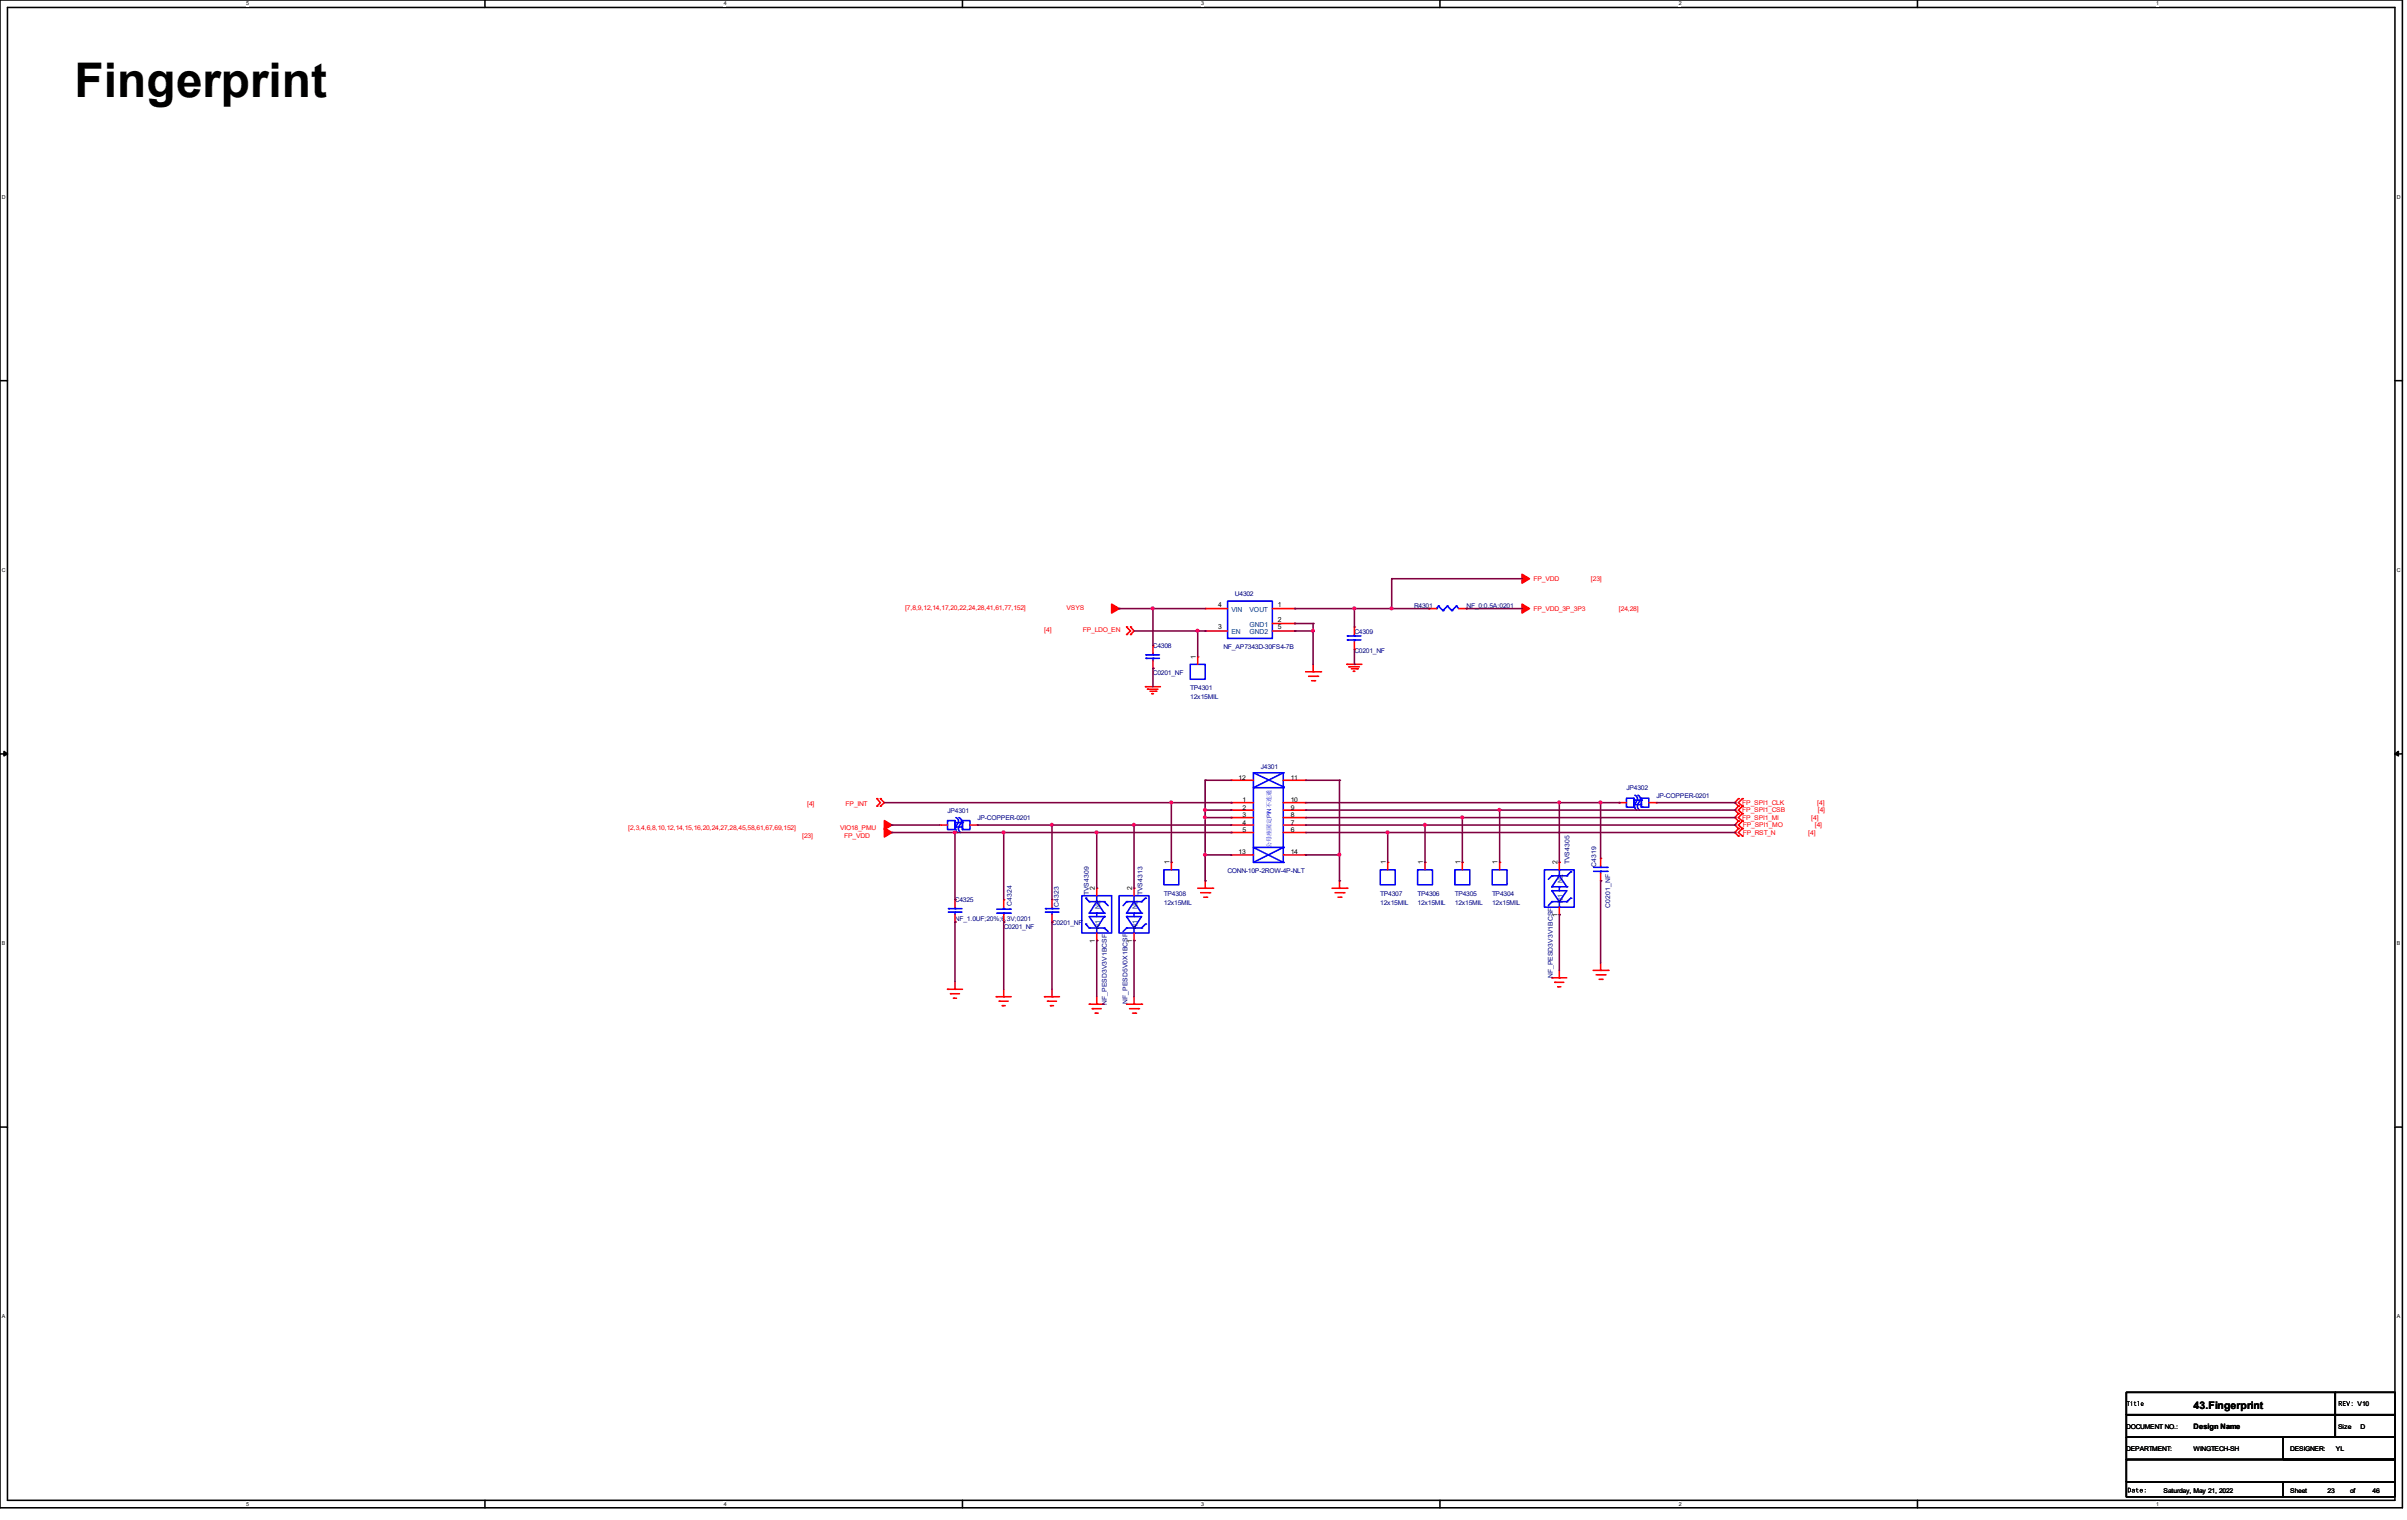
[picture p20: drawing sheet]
<svg xmlns="http://www.w3.org/2000/svg" width="205mm" height="129mm" viewBox="0 0 205 129" stroke-linecap="round" stroke-linejoin="round" font-family="sans-serif">
<defs><g id="words">
<text font-size="4.1" x="6.3" y="8.2">Fingerprint</text>
<text font-size=".9" x="186.7" y="119.9">43.Fingerprint</text>
<g font-size=".6" fill="#f00">
<text x="77" y="51.9">[7,8,9,12,14,17,20,22,24,28,41,61,77,152]</text>
<text x="88.9" y="53.8">[4]</text>
<text x="90.8" y="51.9">VSYS</text>
<text x="92.2" y="53.8">FP_LDO_EN</text>
<text x="130.5" y="51.9">FP_VDD_3P_3P3</text>
<text x="130.5" y="49.4">FP_VDD</text>
<text x="135.4" y="49.4">[23]</text>
<text x="137.8" y="51.9">[24,28]</text>
<text x="53.5" y="70.6">[2,3,4,6,8,10,12,14,15,16,20,24,27,28,45,58,61,67,69,152]</text>
<text x="68.3" y="71.3">[23]</text>
<text x="68.7" y="68.6">[4]</text>
<text x="71.5" y="70.6">VIO18_PMU</text>
<text x="71.8" y="71.3">FP_VDD</text>
<text x="72" y="68.6">FP_INT</text>
<text x="148.3" y="69.7">FP_SPI1_MI</text>
<text x="148.3" y="69.1">FP_SPI1_CSB</text>
<text x="148.3" y="68.5">FP_SPI1_CLK</text>
<text x="148.3" y="71">FP_RST_N</text>
<text x="148.3" y="70.4">FP_SPI1_MO</text>
<text x="153.9" y="71">[4]</text>
<text x="154.2" y="69.7">[4]</text>
<text x="154.5" y="70.4">[4]</text>
<text x="154.7" y="68.5">[4]</text>
<text x="154.7" y="69.1">[4]</text>
</g>
<g font-size=".6">
<text x="103.7" y="53.5">3</text>
<text x="103.7" y="51.6">4</text>
<text x="108.8" y="51.6">1</text>
<text x="108.8" y="52.9">2</text>
<text x="108.8" y="53.5">5</text>
<text x="101.8" y="56" transform="rotate(-90 101.8 56)">1</text>
<text x="105.4" y="66.3">12</text>
<text x="105.7" y="68.2">1</text>
<text x="105.7" y="68.9">2</text>
<text x="105.7" y="69.5">3</text>
<text x="105.7" y="70.1">4</text>
<text x="105.7" y="70.8">5</text>
<text x="109.9" y="70.8">6</text>
<text x="109.9" y="70.1">7</text>
<text x="109.9" y="69.5">8</text>
<text x="109.9" y="68.9">9</text>
<text x="109.9" y="68.2">10</text>
<text x="109.9" y="66.3">11</text>
<text x="93.2" y="75.7" transform="rotate(-90 93.2 75.7)">2</text>
<text x="96.4" y="75.7" transform="rotate(-90 96.4 75.7)">2</text>
<text x="99.5" y="73.5" transform="rotate(-90 99.5 73.5)">1</text>
<text x="105.4" y="72.7">13</text>
<text x="109.9" y="72.7">14</text>
<text x="117.9" y="73.5" transform="rotate(-90 117.9 73.5)">1</text>
<text x="121.1" y="73.5" transform="rotate(-90 121.1 73.5)">1</text>
<text x="124.3" y="73.5" transform="rotate(-90 124.3 73.5)">1</text>
<text x="127.5" y="73.5" transform="rotate(-90 127.5 73.5)">1</text>
<text x="132.5" y="78" transform="rotate(-90 132.5 78)">1</text>
<text x="132.5" y="73.5" transform="rotate(-90 132.5 73.5)">2</text>
<text x="93.2" y="80.2" transform="rotate(-90 93.2 80.2)">1</text>
<text x="96.4" y="80.2" transform="rotate(-90 96.4 80.2)">1</text>
<text x="200.7" y="119.6">V10</text>
<text x="181" y="121.5">DOCUMENT NO.:</text>
<text x="181" y="123.5">DEPARTMENT:</text>
<text x="186.7" y="121.6">Design Name</text>
<text x="186.7" y="123.4">WINGTECH-SH</text>
<text x="194.9" y="123.5">DESIGNER:</text>
<text x="198.8" y="123.4">YL</text>
<text x="199" y="121.5">Size</text>
<text x="200.9" y="121.5">D</text>
<text x="184.1" y="127">Saturday, May 21, 2022</text>
<text x="194.9" y="127.1">Sheet</text>
<text x="198.1" y="127.1">23</text>
<text x="200" y="127">of</text>
<text x="201.9" y="127.1">46</text>
</g>
<g font-size=".6" fill="#004080">
<text x="104.8" y="54">EN</text>
<text x="104.8" y="52.1">VIN</text>
<text x="106.3" y="52.1">VOUT</text>
<text x="106.3" y="53.3">GND1</text>
<text x="106.3" y="54">GND2</text>
<text x="93.6" y="77.3" transform="rotate(-90 93.6 77.3)">N2</text>
<text x="96.8" y="77.3" transform="rotate(-90 96.8 77.3)">N2</text>
<text x="133" y="76.8" transform="rotate(-90 133 76.8)">N1</text>
<text x="133" y="75.1" transform="rotate(-90 133 75.1)">N2</text>
<text x="93.6" y="79" transform="rotate(-90 93.6 79)">N1</text>
<text x="96.8" y="79" transform="rotate(-90 96.8 79)">N1</text>
</g>
<g font-size=".6" fill="#000080">
<text x="105.1" y="50.7">U4302</text>
<text x="115.3" y="53.9">C4309</text>
<text x="120.4" y="51.7">R4301</text>
<text x="124.8" y="51.7">NF_0;0.5A;0201</text>
<text x="98.1" y="55.2">C4308</text>
<text x="98.1" y="57.4">C0201_NF</text>
<text x="101.3" y="58.7">TP4301</text>
<text x="101.3" y="59.5">12x15MIL</text>
<text x="104.1" y="55.2">NF_AP7343D-30FS4-7B</text>
<text x="115.3" y="55.5">C0201_NF</text>
<text x="107.3" y="65.4">J4301</text>
<text x="80.6" y="69.1">JP4301</text>
<text x="83.2" y="69.8">JP-COPPER-0201</text>
<text x="138.4" y="67.2">JP4302</text>
<text x="141" y="67.9">JP-COPPER-0201</text>
<text x="81.3" y="76.8">C4325</text>
<text x="86.1" y="77.1" transform="rotate(-90 86.1 77.1)">C4324</text>
<text x="90.1" y="77.2" transform="rotate(-90 90.1 77.2)">C4323</text>
<text x="92.7" y="76.2" transform="rotate(-90 92.7 76.2)">TVS4309</text>
<text x="97.2" y="76.2" transform="rotate(-90 97.2 76.2)">TVS4313</text>
<text x="99.1" y="76.2">TP4308</text>
<text x="99.1" y="77">12x15MIL</text>
<text x="104.5" y="74.3">CONN-10P-2ROW-4P-NLT</text>
<text x="117.5" y="76.2">TP4307</text>
<text x="117.5" y="77">12x15MIL</text>
<text x="120.6" y="76.2">TP4306</text>
<text x="120.6" y="77">12x15MIL</text>
<text x="123.8" y="76.2">TP4305</text>
<text x="123.8" y="77">12x15MIL</text>
<text x="127" y="76.2">TP4304</text>
<text x="127" y="77">12x15MIL</text>
<text x="133.6" y="73.5" transform="rotate(-90 133.6 73.5)">TVS4305</text>
<text x="135.9" y="73.7" transform="rotate(-90 135.9 73.7)">C4319</text>
<text x="137.1" y="77.2" transform="rotate(-90 137.1 77.2)">C0201_NF</text>
<text x="81.3" y="78.4">NF_1.0UF;20%;6.3V;0201</text>
<text x="85.4" y="79">C0201_NF</text>
<text x="89.5" y="78.7">C0201_NF</text>
<text x="132.2" y="83.2" transform="rotate(-90 132.2 83.2)">NF_PESD3V3V1BCSF</text>
<text x="94.2" y="85.5" transform="rotate(-90 94.2 85.5)">NF_PESD3V3V1BCSF</text>
<text x="96" y="85.4" transform="rotate(-90 96 85.4)">NF_PESD5V0X1BCSF</text>
</g>
<g font-size=".5">
<text x="21" y=".5">5</text>
<text x="61.6" y=".5">4</text>
<text x="102.2" y=".5">3</text>
<text x="142.9" y=".5">2</text>
<text x="183.5" y=".5">1</text>
<text x=".2" y="16.9">D</text>
<text x="204" y="16.9">D</text>
<text x=".2" y="48.6">C</text>
<text x="204" y="48.6">C</text>
<text x=".2" y="80.4">B</text>
<text x="204" y="80.4">B</text>
<text x=".2" y="112.1">A</text>
<text x="204" y="112.1">A</text>
<text x="21" y="128.1">5</text>
<text x="61.6" y="128.1">4</text>
<text x="102.2" y="128.1">3</text>
<text x="142.9" y="128.1">2</text>
<text x="183.5" y="128.1">1</text>
</g>
<text font-size=".5" fill="#00f" x="108.2" y="72.1" transform="rotate(-90 108.2 72.1)">公母座固定PIN不连通</text>
</g></defs>
<path d="M0 0h204.5v128.3h-204.5zM.6 .6h203.2v127h-203.2z" fill="none" stroke="#000" stroke-width=".13"/>
<g fill="#fff">
<path d="M21 .1h.2v.5h-.2z"/>
<path d="M21 127.7h.2v.5h-.2z"/>
</g>
<path d="M41.3 0v.6M41.3 127.6v.7" fill="none" stroke="#000" stroke-width=".13"/>
<g fill="#fff">
<path d="M61.6 .1h.2v.5h-.2z"/>
<path d="M61.6 127.7h.2v.5h-.2z"/>
</g>
<path d="M81.9 0v.6M81.9 127.6v.7" fill="none" stroke="#000" stroke-width=".13"/>
<g fill="#fff">
<path d="M102.2 .1h.2v.5h-.2z"/>
<path d="M102.2 127.7h.2v.5h-.2z"/>
</g>
<path d="M122.6 0v.6M122.6 127.6v.7" fill="none" stroke="#000" stroke-width=".13"/>
<g fill="#fff">
<path d="M142.9 .1h.2v.5h-.2z"/>
<path d="M142.9 127.7h.2v.5h-.2z"/>
</g>
<path d="M163.2 0v.6M163.2 127.6v.7" fill="none" stroke="#000" stroke-width=".13"/>
<g fill="#fff">
<path d="M183.5 .1h.2v.5h-.2z"/>
<path d="M183.5 127.7h.2v.5h-.2z"/>
<path d="M.2 16.5h.3v.5h-.3z"/>
<path d="M204 16.5h.3v.5h-.3z"/>
<path d="M.2 48.3h.3v.5h-.3z"/>
<path d="M204 48.3h.3v.5h-.3z"/>
</g>
<path d="M0 32.4h.6M203.8 32.4h.7" fill="none" stroke="#000" stroke-width=".13"/>
<g fill="#fff">
<path d="M.2 80h.2v.5h-.2z"/>
<path d="M204 80h.3v.5h-.3z"/>
</g>
<path d="M0 64.1h.6M203.8 64.1h.7" fill="none" stroke="#000" stroke-width=".13"/>
<path d="M.3 63.9l.3 .2-.3 .2zM203.8 64.1l.3-.2v.4z" fill="#000" stroke="#000" stroke-width=".13"/>
<g fill="#fff">
<path d="M.2 111.8h.3v.5h-.3z"/>
<path d="M204 111.8h.3v.5h-.3z"/>
</g>
<path d="M0 95.9h.6M203.8 95.9h.7M181 118.4h17.8v2h-17.8zM198.8 118.4h5v2h-5zM181 126.1h13.3v1.2h-13.3zM181 124.2h22.8v1.9h-22.8zM181 122.3h22.8v1.9h-22.8zM181 120.4h17.8v1.9h-17.8zM194.3 126.1h9.5v1.2h-9.5zM194.3 122.3h9.5v1.9h-9.5zM198.8 120.4h5v1.9h-5z" fill="none" stroke="#000" stroke-width=".13"/>
<g fill="none" stroke="#f00" stroke-width=".13">
<path d="M95.9 53.3h.1M95.9 54h.1M95.9 53.3l.3 .4-.3 .3M96.2 53.3l.3 .4-.3 .3M96.2 54h.1M96.2 53.3h.1M97.5 58.4h.1M97.5 58.4h1.3M97.7 58.6h.9M97.7 58.6h.1M97.9 58.8h.5M98 59h.2"/>
<path d="M98 59h.1M98.1 54.9h.1M98.1 56.9h.1M98.1 54.9v.7M98.1 56.2v.7M98.4 58.8h.1M101.9 55.9h.1M101.9 55.9v.6M102.6 51.8h1.9M102.6 53.7h1.9M102.6 53.7h.1M102.6 51.8h.1"/>
<path d="M108.3 51.8h1.9M108.3 53h1.9M108.3 53.7h1.9M110.2 51.8h.1M110.2 53h.1M110.2 53.7h.1M111.1 57.2h1.3M111.4 57.5h.7M111.6 57.9h.3M111.8 57.2h.1M111.8 56.5v.7M111.9 57.9h.1"/>
<path d="M112.1 57.5h.1M112.4 57.2h.1M114.6 56.5h.1M114.6 56.5h1.3M114.8 56.7h.9M114.8 56.7h.1M115 56.9h.5M115.2 57.1h.1M115.3 53.3h.1M115.3 55.2h.1M115.3 53.3v.7M115.3 54.6v.6"/>
<path d="M115.5 56.9h.1M121.6 51.8h.7M121.6 51.8h.1M124.2 51.8h.6M124.8 51.8h.1M74.6 67.9l.3 .4-.3 .3M74.6 67.9h.1M74.6 68.6h.1M74.9 68.6h.1M74.9 67.9h.1M74.9 67.9l.4 .4-.4 .3M80 70.2h.1"/>
<path d="M80 70.2h.6M81.3 76.5h.1M81.3 78.4h.1M81.3 76.5v.7M81.3 77.8v.6M82.5 70.2h.7M83.2 70.2h.1M85.4 78.4h.1M85.4 76.5h.1M85.4 76.5v.7M85.4 77.8v.6M89.5 76.5h.1"/>
<path d="M89.5 78.4h.1M89.5 76.5v.7M89.5 77.8v.6M93.3 75.6h.1M93.3 75.6v.6M93.3 79.4v.6M96.5 75.6h.1M96.5 75.6v.6M96.5 79.4v.6M99.7 73.4h.1M99.7 73.4v.6M101.9 75.6h1.3"/>
<path d="M102.2 75.9h.8M102.4 76.3h.3M102.6 75.6h.1M102.6 74.9v.7M102.7 76.3h.1M103 75.9h.1M103.2 75.6h.1M104.8 70.2h1.9M104.8 68.3h1.9M104.8 68.9h1.9M104.8 69.6h1.9M104.8 70.8h1.9"/>
<path d="M104.8 66.4h1.9M104.8 72.7h1.9M104.8 68.3h.1M104.8 68.9h.1M104.8 69.6h.1M104.8 70.2h.1M104.8 70.8h.1M104.8 66.4h.1M104.8 72.7h.1M109.2 70.2h1.9M109.2 68.3h1.9M109.2 68.9h1.9"/>
<path d="M109.2 69.6h1.9M109.2 70.8h1.9M109.2 66.4h1.9M109.2 72.7h1.9M111.1 70.8h.1M111.1 70.2h.1M111.1 69.6h.1M111.1 68.9h.1M111.1 68.3h.1M111.1 66.4h.1M111.1 72.7h.1M113.4 75.6h1.2"/>
<path d="M113.6 75.9h.8M113.9 76.3h.2M114 75.6h.1M114 74.9v.7M114.1 76.3h.1M114.4 75.9h.1M114.6 75.6h.1M118.1 73.4h.1M118.1 73.4v.6M121.3 73.4h.1M121.3 73.4v.6M124.5 73.4h.1"/>
<path d="M124.5 73.4v.6M127.6 73.4h.1M127.6 73.4v.6M132.7 77.8h.1M132.7 73.4h.1M132.7 73.4v.6M132.7 77.2v.6M136.2 73h.1M136.2 74.9h.1M136.2 73v.7M136.2 74.3v.6M137.8 68.3h.6"/>
<path d="M137.8 68.3h.1M140.3 68.3h.7M141 68.3h.1M148 71.1h.1M148 70.5h.1M148 69.8h.1M148 69.2h.1M148 68.6h.1M148 67.9h.1M148 70.5l-.3 .3 .3 .3M148 69.8l-.3 .4 .3 .3M148 69.2l-.3 .4 .3 .2"/>
<path d="M148 68.6l-.3 .3 .3 .3M148 67.9l-.3 .4 .3 .3M148.3 70.5h.1M148.3 71.1h.1M148.3 69.8h.1M148.3 69.2h.1M148.3 68.6h.1M148.3 67.9h.1M148.3 70.5l-.3 .3 .3 .3M148.3 69.8l-.3 .4 .3 .3M148.3 69.2l-.3 .4 .3 .2M148.3 68.6l-.3 .3 .3 .3"/>
<path d="M148.3 67.9l-.3 .4 .3 .3M80.6 84.2h1.3M80.6 84.2h.1M80.9 84.5h.8M80.9 84.5h.1M81.2 84.9h.1M81.2 84.9h.2M81.3 84.2h.1M81.3 83.5v.7M84.8 84.8h.1M84.8 84.8h1.3M85 85.2h.1"/>
<path d="M85 85.2h.8M85.3 85.6h.1M85.3 85.6h.3M85.4 84.8h.1M85.4 84.2v.6M88.9 84.8h.1M88.9 84.8h1.3M89.2 85.2h.1M89.2 85.2h.7M89.4 85.6h.1M89.4 85.6h.3M89.5 84.8h.1"/>
<path d="M89.5 84.2v.6M92.7 85.4h.1M92.7 85.4h1.3M93 85.8h.1M93 85.8h.7M93.2 86.2h.1M93.2 86.2h.3M93.3 85.4h.1M93.3 80h.1M93.3 84.8v.6M95.9 85.4h1.3M96.1 85.8h.8"/>
<path d="M96.4 86.2h.2M96.5 85.4h.1M96.5 80h.1M96.5 84.8v.6M96.6 86.2h.1M96.9 85.8h.1M97.2 85.4h.1M132.1 83.2h.1M132.1 83.2h1.2M132.3 83.6h.1M132.3 83.6h.8M132.6 83.9h.1"/>
<path d="M132.6 83.9h.2M132.7 83.2h.1M132.7 82.5v.7M135.6 82.5h1.3M135.8 82.9h.8M136.1 83.3h.3M136.2 82.5h.1M136.2 81.9v.7M136.4 83.3h.1M136.6 82.9h.1M136.9 82.5h.1"/>
</g>
<g fill="#f00" stroke="#f00" stroke-width=".13">
<path d="M94.6 51.4l.7 .4-.7 .4z" fill-rule="evenodd"/>
<path d="M129.5 51.4l.7 .4-.7 .4z" fill-rule="evenodd"/>
<path d="M75.3 69.8l.6 .4-.6 .4z" fill-rule="evenodd"/>
<path d="M75.3 70.4l.6 .4-.6 .4z" fill-rule="evenodd"/>
<path d="M129.5 48.9l.7 .3-.7 .4z" fill-rule="evenodd"/>
</g>
<g fill="#000">
<path d="M181 119.2h.3l-.1 .1v.3l-.1-.3zM181.4 119.2l.1 .1zM181.3 119.3h.2v.3l-.1-.2zM181.7 119.2l.1 .1-.1 .1v.1l.1 .1-.1-.1v-.1h-.1zM181.9 119.2h.2v.4l-.1-.4zM182.2 119.3h.2v.1v.1h-.2h.1h.1a.14 .14 0 0 1-.2 .1 .15 .15 0 0 1 0-.3zM182.3 119.4h.1z"/>
<path d="M181 119.2h.3l-.1 .1v.3l-.1-.3zM181.4 119.2l.1 .1zM181.3 119.3h.2v.3l-.1-.2zM181.7 119.2l.1 .1-.1 .1v.1l.1 .1-.1-.1v-.1h-.1zM181.9 119.2h.2v.4l-.1-.4zM182.2 119.3h.2v.1v.1h-.2h.1h.1a.14 .14 0 0 1-.2 .1 .15 .15 0 0 1 0-.3zM182.3 119.4h.1z"/>
<path d="M181 119.2h.3l-.1 .1v.3l-.1-.3zM181.4 119.2l.1 .1zM181.3 119.3h.2v.3l-.1-.2zM181.7 119.2l.1 .1-.1 .1v.1l.1 .1-.1-.1v-.1h-.1zM181.9 119.2h.2v.4l-.1-.4zM182.2 119.3h.2v.1v.1h-.2h.1h.1a.14 .14 0 0 1-.2 .1 .15 .15 0 0 1 0-.3zM182.3 119.4h.1z"/>
<path d="M199.1 119.2h.2v.1l-.1 .1 .1 .2-.2-.2v.2zM199.1 119.2v.2l.1-.1zM199.4 119.2h.2h-.1v.2h.1h-.1v.1l.1 .1h-.2zM199.7 119.2l.2 .3 .1-.3-.1 .4zM200.2 119.3v.1zM200.2 119.5v.1z"/>
<path d="M199.1 119.2h.2v.1l-.1 .1 .1 .2-.2-.2v.2zM199.1 119.2v.2l.1-.1zM199.4 119.2h.2h-.1v.2h.1h-.1v.1l.1 .1h-.2zM199.7 119.2l.2 .3 .1-.3-.1 .4zM200.2 119.3v.1zM200.2 119.5v.1z"/>
<path d="M199.1 119.2h.2v.1l-.1 .1 .1 .2-.2-.2v.2zM199.1 119.2v.2l.1-.1zM199.4 119.2h.2h-.1v.2h.1h-.1v.1l.1 .1h-.2zM199.7 119.2l.2 .3 .1-.3-.1 .4zM200.2 119.3v.1zM200.2 119.5v.1z"/>
<path d="M181.1 126.6a.21 .21 0 0 1 .3 .2 .21 .21 0 0 1-.3 .2zM181.2 126.6v.3h.1a.16 .16 0 0 0 0-.2 .16 .16 0 0 0-.1-.1zM181.5 126.7h.2v.3l-.2-.1v-.1h.1v-.1l-.2 .1zM181.5 126.9a.07 .07 0 0 0 .1 0 .07 .07 0 0 0-.1 0zM181.8 126.7l.1-.1v.1h.1h-.1v.2l.1 .1-.1-.1zM182.1 126.7h.2l.1 .1h-.2v.1h.2a.14 .14 0 0 1-.2 0 .14 .14 0 0 1-.1-.2zM182.2 126.7v.1h.1zM182.6 126.9v.1z"/>
<path d="M181.1 126.6a.21 .21 0 0 1 .3 .2 .21 .21 0 0 1-.3 .2zM181.2 126.6v.3h.1a.16 .16 0 0 0 0-.2 .16 .16 0 0 0-.1-.1zM181.5 126.7h.2v.3l-.2-.1v-.1h.1v-.1l-.2 .1zM181.5 126.9a.07 .07 0 0 0 .1 0 .07 .07 0 0 0-.1 0zM181.8 126.7l.1-.1v.1h.1h-.1v.2l.1 .1-.1-.1zM182.1 126.7h.2l.1 .1h-.2v.1h.2a.14 .14 0 0 1-.2 0 .14 .14 0 0 1-.1-.2zM182.2 126.7v.1h.1zM182.6 126.9v.1z"/>
<path d="M181.1 126.6a.21 .21 0 0 1 .3 .2 .21 .21 0 0 1-.3 .2zM181.2 126.6v.3h.1a.16 .16 0 0 0 0-.2 .16 .16 0 0 0-.1-.1zM181.5 126.7h.2v.3l-.2-.1v-.1h.1v-.1l-.2 .1zM181.5 126.9a.07 .07 0 0 0 .1 0 .07 .07 0 0 0-.1 0zM181.8 126.7l.1-.1v.1h.1h-.1v.2l.1 .1-.1-.1zM182.1 126.7h.2l.1 .1h-.2v.1h.2a.14 .14 0 0 1-.2 0 .14 .14 0 0 1-.1-.2zM182.2 126.7v.1h.1zM182.6 126.9v.1z"/>
</g>
<g fill="none" stroke="#00f" stroke-width=".13">
<path d="M97.5 56h1.2M97.5 55.7h1.2M97.5 56h.1M97.5 55.7h.1M98.1 55.7h.1M98.1 56h.1M98.1 55.6v.1M98.1 56v.2M101.3 56.5h1.3v1.3h-1.3zM104.5 51.1h3.8v3.2h-3.8zM114.7 54.4h.1M114.7 54.1h.1"/>
<path d="M114.7 54.4h1.1M114.7 54.1h1.1M115.3 54.1h.1M115.3 54.4h.1M115.3 54v.1M115.3 54.4v.2M122.3 51.8h.1M122.4 51.6l.4 .3M122.4 51.6h.1M122.4 51.6l-.1 .2M122.8 51.9h.1M123.2 51.6l.4 .3"/>
<path d="M123.2 51.6h.1M123.2 51.6l-.4 .3M123.6 51.9h.1M124 51.6h.1M124 51.6l-.4 .3M124 51.6l.2 .2M80.6 69.8h.7v.8h-.7zM80.7 77.6h.1M80.7 77.3h.1M80.7 77.6h1.2M80.7 77.3h1.2M81.3 77.3h.1"/>
<path d="M81.3 77.6h.1M81.3 70h.1M81.3 70.6h.1M81.3 69.8v.2M81.3 70.4v.2M81.3 77.2v.1M81.3 77.6v.2M81.3 70h.6v.4h-.6zM81.4 69.6l.2 .2-.3 .7 .2 .3M81.6 69.6l.2 .2-.2 .7 .1 .3M81.9 70h.1M81.9 70.6h.1"/>
<path d="M81.9 69.8v.2M81.9 70.4v.2M81.9 69.8h.6v.8h-.6zM84.8 77.7h1.2M84.8 77.3h1.2M85.4 77.7h.1M85.4 77.3h.1M85.4 77.2v.1M85.4 77.7v.1M86 77.3h.1M86 77.7h.1M89 77.6h1.1"/>
<path d="M89 77.3h1.1M89 77.6h.1M89 77.3h.1M89.5 77.3h.1M89.5 77.6h.1M89.5 77.2v.1M89.5 77.6v.2M92.1 76.2h2.5v3.2h-2.5zM92.4 76.4l.3 .3M92.4 78.6l.3 .4M92.4 76.4h.1M92.4 78.6h.1"/>
<path d="M92.7 76.7h.1M92.7 77.7h.1M92.7 79h.1M92.7 77.7h1.3M92.7 76.7h1.3M92.7 79h1.3M93.3 76.7l.7 1M93.3 76.7h.1M93.3 77.7h.1M93.3 79h.1M93.3 79.4h.1M93.3 76.7l-.6 1"/>
<path d="M93.3 76.2v.5M93.3 77.7v.3M93.3 79v.4M94 76.7l.3 .3M94 79l.3 .2M94 78h-1.3l.6 1M94 76.7h.1M94 77.7h.1M94 78h.1M94 79h.1M94 78l-.7 1M95.3 76.2h2.5v3.2h-2.5z"/>
<path d="M95.9 76.7h.1M95.9 77.7h.1M95.9 78h.1M95.9 79h.1M95.9 76.7h1.3M95.9 79h1.3M95.9 76.7l-.3 .3M95.9 79l-.3 .2M95.9 77.7h1.3M95.9 78h1.3l-.7 1M95.9 78l.6 1M96.5 76.7l-.6 1"/>
<path d="M96.5 76.7h.1M96.5 77.7h.1M96.5 79h.1M96.5 79.4h.1M96.5 76.7l.7 1M96.5 76.2v.5M96.5 77.7v.3M96.5 79v.4M97.2 76.7h.1M97.2 77.7h.1M97.2 79h.1M97.5 76.4h.1"/>
<path d="M97.5 78.6h.1M97.5 76.4l-.3 .3M97.5 78.6l-.3 .4M99.1 74h1.2v1.3h-1.2zM106.7 65.7l2.5 1.2M106.7 65.7h2.5v7.7h-2.5zM109.2 65.7l-2.5 1.3h2.5M109.2 72.1h-2.5l2.5 1.3M109.2 72.1l-2.5 1.3M109.2 67h.1M109.2 72.1h.1M109.2 66.9h.1"/>
<path d="M109.2 65.7h.1M109.2 73.4h.1M117.5 74h1.2v1.3h-1.2zM120.7 74h1.2v1.3h-1.2zM123.8 74h1.3v1.3h-1.3zM127 74h1.3v1.3h-1.3zM131.4 74h2.6v3.2h-2.6zM132.1 74.5h.1M132.1 75.4h.1M132.1 75.8h.1M132.1 76.7h.1M132.1 76.7h1.2"/>
<path d="M132.1 74.5h1.2M132.1 74.5l-.3 .3M132.1 76.7l-.3 .3M132.1 75.4h1.2M132.1 75.8h1.2l-.6 .9M132.1 75.8l.6 .9M132.7 74.5l-.6 .9M132.7 74.5h.1M132.7 75.4h.1M132.7 76.7h.1M132.7 77.2h.1M132.7 74.5l.7 .9"/>
<path d="M132.7 74v.5M132.7 75.4v.4M132.7 76.7v.5M133.3 74.5h.1M133.3 75.4h.1M133.3 76.7h.1M133.7 74.2h.1M133.7 76.4h.1M133.7 74.2l-.4 .3M133.7 76.4l-.4 .3M135.6 74.1h1.2M135.6 73.8h1.2"/>
<path d="M136.2 73.8h.1M136.2 74.1h.1M136.2 73.7v.1M136.2 74.1v.2M136.8 74.1h.1M136.8 73.8h.1M138.4 67.9h.7v.8h-.7zM139.1 68.1h.6v.4h-.6zM139.1 68.1h.1M139.1 68.7h.1M139.1 67.9v.2M139.1 68.5v.2"/>
<path d="M139.1 67.6l.3 .3-.3 .7 .2 .3M139.4 67.6l.2 .3-.2 .7 .1 .3M139.7 67.9h.6v.8h-.6zM139.7 68.1h.1M139.7 68.7h.1M139.7 67.9v.2M139.7 68.5v.2"/>
</g>
<g fill="none" stroke="#800040" stroke-width=".13">
<path d="M95.2 51.8h.1M95.3 51.8h7.3M96.5 53.7h6.1M98.1 51.8h.1M98.1 56.9h.1M98.1 51.8v3.1M98.1 56.9v1.5M101.9 53.7h.1M101.9 53.7v2.2M102.6 53.7h.1M110.2 51.8h.1M110.2 53h.1"/>
<path d="M110.2 53.7h.1M110.2 53h1.6M110.2 53.7h1.6M110.2 51.8h11.4M111.8 53h.1M111.8 53.7h.1M111.8 53v3.5M115.3 51.8h.1M115.3 56.5h.1M115.3 51.8v1.5M115.3 55.2v1.3M118.4 51.8h.1"/>
<path d="M118.4 49.2h.1M118.4 49.2v2.6M118.4 49.2h11.1M121.6 51.8h.1M124.8 51.8h.1M124.8 51.8h4.7M75.3 68.3h29.5M75.9 70.8h28.9M75.9 70.2h4.1M75.9 70.8h.1M75.9 70.2h.1M81.3 78.4h.1"/>
<path d="M81.3 70.8h.1M81.3 76.5h.1M81.3 70.8v5.7M81.3 78.4v5.1M83.2 70.2h21.6M85.4 78.4h.1M85.4 70.8h.1M85.4 70.8v5.7M85.4 78.4v5.8M89.5 78.4h.1M89.5 70.2h.1M89.5 70.2v6.3"/>
<path d="M89.5 78.4v5.8M93.3 70.8h.1M93.3 70.8v4.8M96.5 70.2h.1M96.5 70.2v5.4M99.7 68.3h.1M99.7 68.3v5.1M102.6 66.4h2.2M102.6 69.6h.1M102.6 68.9h.1M102.6 74.9h.1M102.6 66.4h.1"/>
<path d="M102.6 68.9h2.2M102.6 66.4v8.5M102.6 72.7h2.2M102.6 69.6h2.2M104.8 70.8h.1M104.8 70.2h.1M104.8 68.9h.1M104.8 69.6h.1M104.8 72.7h.1M104.8 68.3h.1M111.1 72.7h.1M111.1 68.3h26.7"/>
<path d="M111.1 68.9h36.6M111.1 69.6h36.6M111.1 70.8h36.6M111.1 70.2h36.6M111.1 66.4h2.9M111.1 72.7h2.9M114 74.9h.1M114 66.4h.1M114 72.7h.1M114 66.4v8.5M118.1 70.8h.1M118.1 70.8v2.6"/>
<path d="M121.3 70.2h.1M121.3 70.2v3.2M124.5 69.6h.1M124.5 69.6v3.8M127.6 68.9h.1M127.6 68.9v4.5M132.7 68.3h.1M132.7 77.8h.1M132.7 68.3v5.1M132.7 77.8v4.7M136.2 68.3h.1M136.2 74.9h.1"/>
<path d="M136.2 68.3v4.7M136.2 74.9v7M137.8 68.3h.1M141 68.3h6.7M147.7 68.3h.1M147.7 70.8h.1M147.7 70.2h.1M147.7 69.6h.1M147.7 68.9h.1M93.3 80h.1M93.3 80v4.8M96.5 80h.1"/>
<path d="M96.5 80v4.8"/>
</g>
<g fill="#f0f" stroke="#f0f" stroke-width=".13">
<circle cx="132.7" cy="68.3" r=".11"/>
<circle cx="114" cy="72.7" r=".11"/>
<circle cx="101.9" cy="53.7" r=".11"/>
<circle cx="111.7" cy="53.7" r=".11"/>
<circle cx="98.1" cy="51.8" r=".11"/>
<circle cx="115.3" cy="51.8" r=".11"/>
<circle cx="118.4" cy="51.8" r=".11"/>
<circle cx="93.3" cy="70.8" r=".11"/>
<circle cx="81.3" cy="70.8" r=".11"/>
<circle cx="96.5" cy="70.2" r=".11"/>
<circle cx="89.5" cy="70.2" r=".11"/>
<circle cx="85.4" cy="70.8" r=".11"/>
<circle cx="102.6" cy="68.9" r=".11"/>
<circle cx="102.6" cy="69.5" r=".11"/>
<circle cx="102.6" cy="72.7" r=".11"/>
<circle cx="118.1" cy="70.8" r=".11"/>
<circle cx="121.3" cy="70.2" r=".11"/>
<circle cx="124.4" cy="69.5" r=".11"/>
<circle cx="127.6" cy="68.9" r=".11"/>
<circle cx="99.7" cy="68.3" r=".11"/>
<circle cx="136.2" cy="68.3" r=".11"/>
</g>
<use href="#words"/>
</svg>
